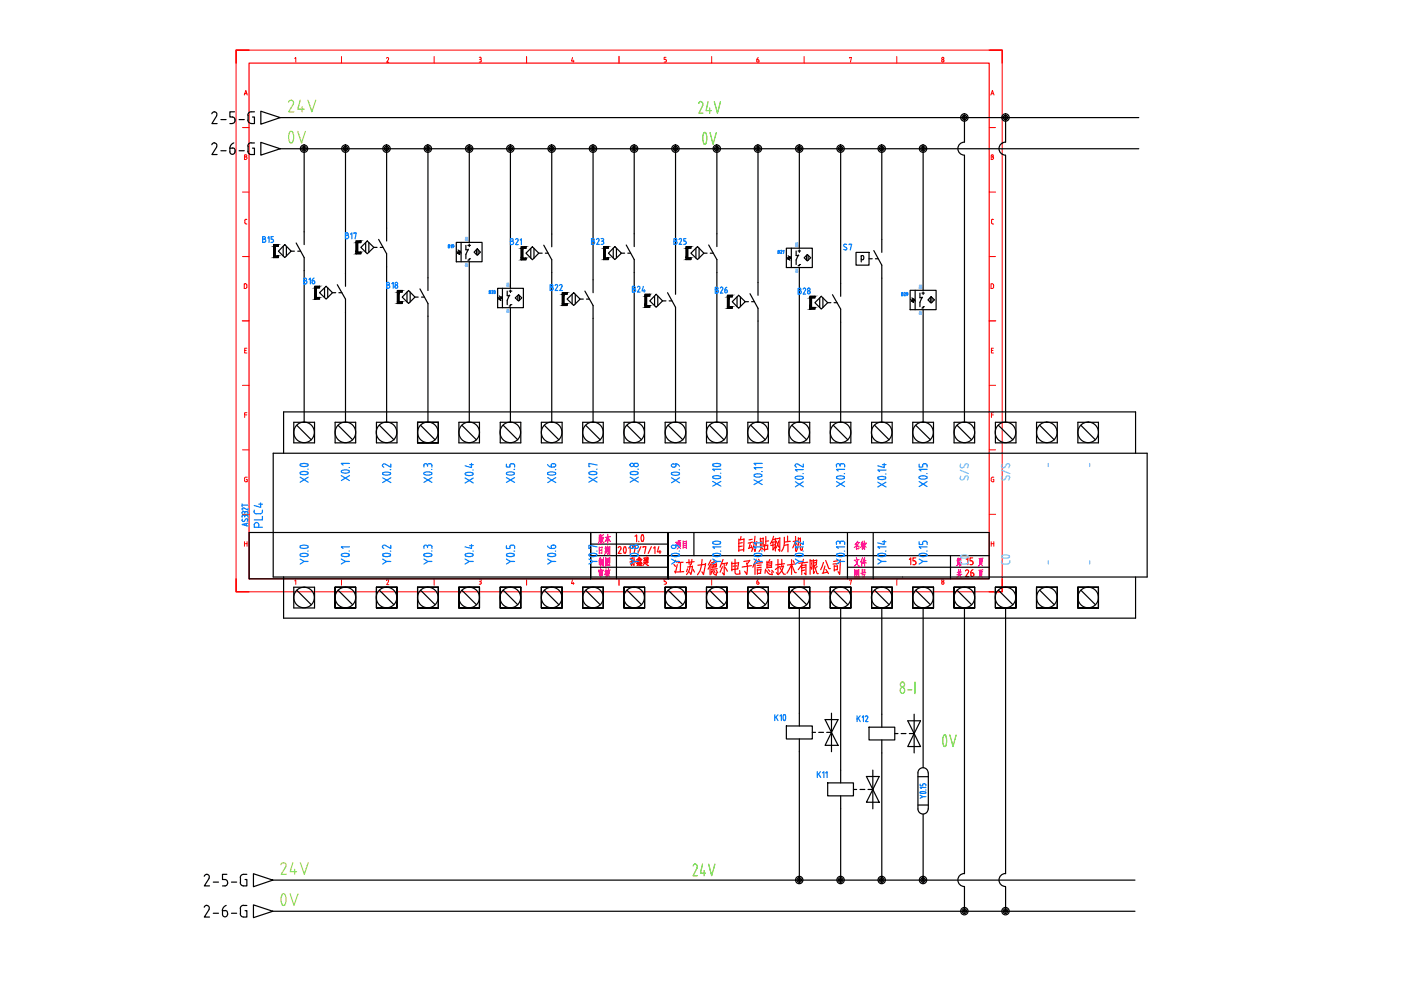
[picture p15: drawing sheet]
<svg xmlns="http://www.w3.org/2000/svg" width="297mm" height="210mm" viewBox="0 0 297 210" stroke-linecap="round" stroke-linejoin="round" font-family="sans-serif">
<!-- layer: AE_BOR -->
<path d="M52.8 10.6h-2.7v2.8M131.2 12v1.4M209.7 10.6h2.8v2.8M51.4 68h1.4M209.7 68h1.4M50.1 122.7v2.8h2.7M131.2 122.7v1.4M212.5 122.7v2.8h-2.8" fill="none" stroke="#f00" stroke-width=".3"/>
<path d="M52.8 13.4h156.9v109.3h-156.9z" fill="none" stroke="#f00" stroke-width=".25"/>
<g fill="none" stroke="#f00" stroke-width=".21">
<path d="M50.1 10.6h162.4v114.9h-162.4zM51.9 19.9h.4M62.5 12.4l.2-.2v1M72.4 12v1.4M81.9 12.4l.3-.2 .2 .2-.4 .8h.4M92 12v1.4M101.6 12.1l.4 .1v.2l-.3 .2M101.8 12.6l.2 .4-.4 .2M111.6 12v1.4M121.4 12.2l-.2 .8h.5M121.6 12.7v.5M141 12.6l.3 .3-.1 .2-.4 .1"/>
<path d="M141.2 12.1h-.4v.5h.3M150.9 12v1.4M160.5 12.7v.4h.4v-.2M160.5 12.7h.2M160.7 12.6l.2 .2M160.8 12.2l-.3 .4M170.5 12v1.4M180.1 12.3v-.1h.4l-.2 1M190.1 12v1.4M199.7 12.8l.2-.2 .2 .2M199.7 12.9v.1M200.1 12.9l-.2 .3-.2-.3"/>
<path d="M210.2 19.9h.5M51.4 27.1h1.4M51.8 20.2l.3-1 .3 1M52.1 33.2l.3 .3-.3 .3M52.1 32.8l.2 .1v.3l-.5 .1M52.1 32.9h-.3v.9h.3M209.7 27.1h1.4M210.1 20.2l.3-1 .3 1M210.2 33.3h.2M210.4 33.2l.3 .3-.3 .3M210.4 32.8l.2 .2-.2 .3M210.4 32.9h-.2v.9h.2"/>
<path d="M51.4 54.4h1.4M51.4 40.7h1.4M51.9 46.7v.5l.2 .3M52.1 46.5l-.2 .2M52.2 47.5h.1M52.2 46.5h.1M209.7 54.4h1.4M209.7 40.7h1.4M210.2 46.7v.5l.2 .3M210.4 46.5l-.2 .2M210.5 47.5h.2M210.5 46.5h.2"/>
<path d="M51.9 74.3h.3M52 60.2l.3 .3v.5l-.3 .2M52 60.2h-.2v1h.2M52.3 73.8h-.4v1h.4M210.2 74.3h.3M210.3 60.2l.4 .3-.1 .5-.3 .2M210.4 60.2h-.3v1h.3M210.6 73.8h-.4v1h.4M51.4 95.4h1.4M51.4 81.7h1.4M51.9 88h.4M52.3 87.5h-.4v1"/>
<path d="M209.7 95.4h1.4M209.7 81.7h1.4M210.2 88h.4M210.6 87.5h-.4v1M51.4 109.1h1.4M51.8 114.9v.9M51.8 115.3h.6M51.9 101.5v.4M52.3 101.6h.1v.6l-.4-.1-.2-.2M52.4 114.9v.9M52.4 101.2h-.4l-.2 .3M209.7 109.1h1.4"/>
<path d="M210.2 115.3h.5M210.2 114.9v.9M210.7 101.2h-.4l-.1 .3v.5l.5 .2v-.6h-.2M210.7 114.9v.9M62.5 123.1l.2-.2v1M72.4 122.7v1.4M81.9 123.1l.4-.2 .1 .3M82.4 123.3l-.4 .7h.4M92 122.7v1.4M101.6 122.9h.2M101.7 123.3h.1M101.8 122.9l.2 .2-.2 .2"/>
<path d="M101.8 123.3l.2 .4-.4 .2M111.6 122.7v1.4M121.4 122.9l-.2 .8h.5M121.6 123.5v.4M141.2 122.9h-.4v.4l.4 .1 .1 .2-.1 .2-.4 .1M150.9 122.7v1.4M160.5 123.7l.2 .2 .2-.2M160.7 123.4l.2 .2M160.7 123.4h-.2v.3M160.8 122.9l-.3 .5M160.9 123.6v.1M170.5 122.7v1.4"/>
<path d="M180.1 123l.4-.1-.2 1M190.1 122.7v1.4M199.7 123.5l.2-.2 .2 .4M199.7 123.7l.2 .2 .2-.2M199.7 123.6v.1"/>
<circle cx="199.9" cy="12.4" r=".23"/>
<circle cx="199.9" cy="123.1" r=".23"/>
</g>
<!-- layer: 0 -->
<g fill="none" stroke="#000" stroke-width=".25">
<path d="M52.8 112.9h72.4v9.8h-72.4zM125.2 112.9h84.5v9.8h-84.5zM125.2 117.8h84.5M125.2 115.4h16.5M130.7 112.9v9.8M141.7 112.9v9.8M147.1 112.9v4.9M179.7 112.9v9.8M185.1 112.9v9.8M201.5 117.8v4.9M125.2 120.3h16.5M130.7 121.6h.1"/>
<path d="M179.7 120.3h30"/>
</g>
<g fill="none" stroke="#f0f" stroke-width=".25">
<path d="M127.1 113.4v1.1l-.2 .6M127.1 116v1.4M127.1 119.1v.7M127.1 114.3h.2v.6M127.1 118.3l-.1 .6M127.3 113.3v.7M127.3 118.2v1.8M127.4 119.6l.1 .2M127.4 114h-.3M127.5 116.6l-.4 .1M127.6 113.4l-.2 1.5-.1 .3M127.6 118.6h-.5"/>
<path d="M127.6 119.1l-.1 .7M127.6 119.2l-.5 .1M127.6 114.3l.3 .8h.2M127.6 117.2l-.5 .1M127.6 118.9l-.7 .1M127.6 116l-.5 .1M127.6 116v1.4M127.7 118.6v.9M127.9 114h-.3M127.9 118.2v1.9l-.2-.3M127.9 113.9l-.5 1.3M127.9 113.4l-.3 .3"/>
<path d="M128.4 119.9v-1.7v1.8M128.4 119.8l.9 .1M128.5 115.8v1.2M128.5 117.1l-.3 .5M128.6 117.1l.1 .3M128.7 118.8l.4 .5h.2M128.7 119.5l.2 .2M128.7 116.4l-.2 .1M128.7 116.7h-.2M128.8 119.3l.1 .1M128.8 115.8l-.1 1.1M128.8 113.9l-.5 1"/>
<path d="M128.9 118.5l-.4 .5M128.9 113.3v1.9M128.9 113.9l.4 .9h.2M128.9 116.1l-.7 .1M128.9 116.9l-.7 .1M129 118.7h-.3M129 116v.9M129.1 118.6l-.6 .8M129.1 114.6l-.5 .1M129.3 116.8h-.3l-.1 .8M129.3 116.4h-.3M129.3 118.2v1.8"/>
<path d="M129.3 115.9v1.7l-.2-.1M129.3 118.3l-.9 .1M129.3 116h-.3M129.4 113.8l-1.1 .1M143.4 115v.7M143.6 114.9l-.4 .1M143.7 115.6l-.5 .3M143.7 115v.9M144 115.2l-.1 .9-.3 .3M144 114.7l-.1 .4M144 116l.3 .3M144.2 115l-.5 .1"/>
<path d="M144.2 115v.9M144.3 114.6l-.6 .1M144.8 114.6v1.7M145.4 115.6l-.6 .1M145.4 115.2h-.6M145.5 116l-.7 .1M145.6 114.8l-.8 .1M145.6 114.7l-.1 1.6M181.5 119l.5 1h.3M181.5 115.2l.2 .3M181.5 118.2l.2 .4M181.6 115.7v.8"/>
<path d="M181.8 118.7a1.69 1.69 0 0 1-.7 1.4M181.9 114.7l-.6 .8M182.1 115.1h-.5M182.1 115.8l-.5 .1M182.1 116.3l-.5 .1M182.1 115.8v.5M182.2 115l-1.1 1.1M182.2 118.7l-1.1 .1M182.7 118.6v1.5M182.8 115.4l-.3 .7M182.8 115.5l.2 .2M182.8 114.9v1.6"/>
<path d="M182.9 118.2l-.4 1M183 114.7l-.4 .4M183 115.3l-.5 .1M183.1 118.5l-.2 .8M183.2 115.7l-.3 .5M183.3 114.7l-.2 .9M183.3 115.4v1.1l-.2-.3M183.3 118.2v1.9M183.4 115.7l.3 .4M183.6 115.1l-.4 .1M183.6 118.9h-.5M183.7 115.1l-.2 .3"/>
<path d="M183.7 119.3l-.8 .1M203.1 119.1v.3h.7M203.2 118.3l-.3 .6M203.2 118.5l.1 .3M203.4 119.4l-.6 .6M203.4 118.5h-.3M203.4 118.9v1.2M203.6 118.5l.1 .6-.6 .1M203.6 118.3l-.2 .5M203.7 118.9h-.6M203.8 119.3l-.1 .6-.1-.3M203.9 118.5h-.4"/>
<path d="M207.7 118.7v.8M208 118.9l-.2 .8-.4 .3M208 118.4l-.1 .4M208 119.5l.3 .5M208.3 118.7l-.6 .1M208.3 118.7l-.1 .8M208.5 118.3l-1 .1M127 120.8l-.1 .4M127.1 121.3l.6-.1v.8M127.1 121.2v.8M127.3 120.6l.1 .2M127.4 121v1.4"/>
<path d="M127.6 121.6h-.5M127.7 121.8l-.6 .1M127.9 120.9h-.9M127.9 120.8l-.1 .3M128.5 120.5v1.9M128.5 121.1l-.3 .8M128.5 121.2l.2 .3M129 120.5v.3M129 121l-.2 .5M129 121.9l.3 .4M129.1 121.4l-.4 .1M129.2 121.2l-.5 .8"/>
<path d="M129.3 121.5l-.7 .9M129.4 120.9l-1.2 .2M181.2 122.4l.8-.1 .1 .1M181.2 120.7v1.8M181.5 121.4l.5 .4M181.5 122l.3 .3M181.6 121.8l.2 .2M181.7 121l-.4 .5M181.8 121.2h-.3M181.9 121.1l-.7 .8M182.1 120.8v1.7M182.1 120.9h-.9"/>
<path d="M182.8 120.7v.7M182.9 121.5l-.1 .4M183.3 120.8l-.5 .1M183.4 121.8l-.3 .8-.2-.3M183.4 120.7l-.1 .5-.5 .1M183.4 121.8l-.6 .1M183.6 121.5h-1.1M203.3 120.8v1M203.3 122l-.4 .5M203.5 122l.3 .4M203.6 120.7l-.1 1.1M203.8 121.3l-.8 .1"/>
<path d="M203.9 121.8l-1.1 .1M207.7 121.2v.8M208 121.4l-.2 .8-.4 .3M208 120.9l-.1 .3M208 122l.3 .5M208.2 121.2h-.5M208.2 121.1v.9M208.4 120.8l-.9 .1"/>
</g>
<g fill="none" stroke="#f00" stroke-width=".25">
<path d="M131.4 115.9a.32 .32 0 0 1 .2 .5M131.4 115.9l-.4 .2M131.7 116.4l-.6 .9h.6M132.6 116a1.34 1.34 0 0 1 0 1.2M132.6 116v-.1a.79 .79 0 0 0-.1 1.4l.1-.1M133.3 116.2l.3-.3v1.4M133.7 119.6l.2 .3M133.9 118.6v1.3M134.1 116.1v-.2h.6l-.3 1.4M134.1 118.3l-.5 .1M134.2 118.8l-.6 .4M134.2 118.2l-.3 .5"/>
<path d="M134.3 118.7l-.3 .6M134.4 118.1v1.8l-.2-.3M134.5 118.7l.2 .5M134.6 113.7l.4-.3v1.5M135.1 119.6l.1 .2M135.3 119.1l.2 .1M135.3 119.3v.5M135.4 119l-.5 .5M135.4 118.7v.1M135.4 119.3h-.3M135.4 119.5v.3M135.4 114.8v.1"/>
<path d="M135.5 119.4l-.4 .1M135.5 118.2l.6 .4M135.5 118.5v.4M135.5 119.7l-.4 .2M135.6 118.1l-.7 .6M135.6 119.7l.1 .1M135.7 119.3h.2M135.7 118.4l-.3 .1M135.7 118.6v.3M135.8 119l.4 .5M135.8 119l-.3 .4M135.8 119.3v.6"/>
<path d="M135.8 118.6l-.5 .1M135.9 115.9l-.7 1.4M135.9 119.6v.3M135.9 119.5h-.3M136 118.8l-.9 .1M136.1 113.5a.84 .84 0 0 0 .2 1.3l.1-.1M136.1 113.4h.3M136.1 119.9h-.6M136.3 116.1v-.2h.7l-.3 1.4M136.3 113.5a1.34 1.34 0 0 1 0 1.2M136.4 119.2l.9 .7M136.8 118.3l-.3 .1"/>
<path d="M136.8 118.2l-.2 .7M136.8 118.8l-.3 .1M136.8 118.7l-.5 1.2M137.2 118v1.6M137.4 119h-.5M137.4 118.3h-.5M137.4 118.2l-.1 .5M137.4 118.8h-.4M137.5 119.2l-.6 .1M137.5 118.5l-.7 .1M137.5 119.9h-.2M138.1 115.9l-.7 1.4"/>
<path d="M138.6 116.2l.3-.3v1.4M139.7 115.9l-.3 1.1h.7M139.9 116.7v.6M142.9 119.7l.3 .4M143.2 118.8l.2 .4M143.6 119.7l-.4 1.8M144.3 119.3l-.1 1.9M144.8 119.2l-1.1 .1M146.1 118.7v.9M146.4 119.6l-.2 1.1-.6 1.1M146.7 118.6l-.1 1M147.2 119.1l-1.7 .2"/>
<path d="M148.9 118.6l-.5 2.4-.5 .9M149.6 119.6l-1.6 .2M149.6 119.5l-.4 2.3-.4-.6M150.6 119.9v2M150.7 118.7l-.5 1.1M150.7 119.5l-.6 1.2M150.9 119.5l.1 1M151.3 119.7v.5M151.4 118.7v.9M151.6 119.6v.6M151.9 119.5v.7l-.9 .1M151.9 119.6l-.9 .1"/>
<path d="M152 119.1l-1.2 .2M153.3 118.6l-.6 1.7M153.6 119.5l-.1 2.4-.3-.4M154.1 119.4l-1.1 .1M154.2 119.3l-.3 .6M155.2 119.2v1.8M155.8 118.6l.1 3 .2 .2 .8-.1-.1-.7M156.2 120l-.8 .1M156.6 119.3l-1.4 .2M156.6 119.3l-.2 1.3M156.6 114.3v2.6M157.1 113.7l-.2 .8"/>
<path d="M157.4 115.8l-.8 .1M157.4 115.1l-.8 .1M157.7 116.5l-1.1 .2M157.7 114.3l-1.1 .2M157.7 114.2v2.7M158.3 119.4l.2 .6-.2 1.8-.4-.7M158.9 118.9l-1.2 .1M159 118.8l-.6 .8M159.1 115.1l-.3 1.1M159.3 115.7l.2 .6M159.3 119.9l-1.9 .3M159.4 116l-.7 .3"/>
<path d="M159.5 114.3l-.7 .2M159.5 114.9l-.9 .2M160.1 113.7l-.3 2.2-.4 1M160.1 119.3v2.5M160.3 118.6l-.7 1.7M160.4 114.9l-.7 .2M160.5 114.8l-.4 2.1-.2-.5M160.8 118.6l.3 .6M161.2 114.1v1.9M161.3 116.4l-.4 .5M161.4 119.8l-.9 .1M161.5 114.7v1l-.2 .8"/>
<path d="M161.5 116.1l.4 .4M161.6 119.3l-1.4 .2M161.8 114v1.9M161.8 114.2l-.6 .1M162.1 115.5v1.3M162.4 113.7v2M162.6 119v1.5M162.7 115.7h-.6M162.8 115.5l-.1 .9M162.8 116.4l-.7 .1M163 114.7l-.6 .1M163.2 118.6l-.2 .6"/>
<path d="M163.4 119.5l-.8 .1M163.4 119.9l-.8 .1M163.6 119.1l-1 .2M163.6 119l-.1 1.3M163.9 114.9v1.7l.4-.6M164 113.7l-.7 1.6M164.2 114.9l-.7 .1M164.3 114.3l-.5 .1M164.3 115.5l-.9 .2M164.4 114.1v2.7M164.6 114.7l.6 1.4M164.9 118.6v3.2l-.3-.4"/>
<path d="M165.1 114.7l-.5 1.5M165.3 119.6l-.8 .2M165.3 114v2.9l-.3-.4M165.3 114.1l-.9 .2M165.7 118.6v1.5M166.3 113.9a4 4 0 0 1-.6 3M166.3 119.5l-1 .2M167 113.7v1.2M167.1 115.5l-.8 .1M167.1 115.4v1.6M167.6 114.8l-1.3 .1M167.8 119.8l-1 1.7"/>
<path d="M167.8 118.7v3.1M167.9 119.8l.6 1.6h.3M168.2 118.9l.2 .4M168.7 114.8l-.6 1.4M168.7 115l.3 .5M168.7 113.7v3.1M168.7 119.5l-1.8 .3M169.1 114.7l-.9 .1M169.3 114v1.4l-.5 1.5M169.7 114v2.4l.1 .3h.3v-.7M169.7 114.2l-.4 .1M170 119.8v2"/>
<path d="M170.4 118.6l-.4 1.2-.7 1M170.9 119.7v2.2l-.4-.4M170.9 119.8l-.9 .1M171.3 119.2l-2 .2M171.8 118.6v3.2M172.2 118.8l-.1 1.9-.2-.4M172.2 118.8l-.4 .1M172.5 118.7v2.9l.2-.4M172.6 119.9l.6 1.7h.3M172.9 119.3l-.4 .1M173.2 118.7l-.1 1.1-.6 .1M173.2 118.8l-.7 .1"/>
<path d="M174.6 119.3l-.6 1.5M175.1 118.8l.6 1.8h.3M176.9 119.9v1.2M177.6 119.9l-.1 .9M177.8 119.5l-1.2 .1M178.2 118.7l-.2 3.1-.3-.6M178.2 118.8l-1.4 .2M192.8 118.6l.3-.3v1.4M194.2 118.3h-.6v.6l.4 .1 .2 .2M194.2 119.3l-.2 .4h-.4M204.9 118.6l.3-.3v1.4M205.7 119.7h.3"/>
<path d="M206 118.9l.3 .3M206.2 118.3h-.5v.6h.3M206.3 119.3v.3l-.3 .1M143.1 121.1l.1 .3M145 121.2l-1.6 .1M145.8 120.6l-.2 .6M146.8 120.1l-1 .1M146.8 120l-.3 1.8-.3-.5M146.9 120.7l.3 .6M150.9 121l-.1 .8M151.1 121l.2 .6 .6 .4v-.6M151.3 120.9l.3 .5"/>
<path d="M151.9 120.9l.3 .6M152.1 120.6l-1.3 .1M153.2 120.1l-.5 1.2M153.7 120.3l.5 .8M156.5 120.6l-1.3 .2M160.6 120.7v1.1M161.3 121.5l-.7 .1M161.3 120.8l-.7 .1M161.3 120.7l-.1 .8M161.4 120.3l-.9 .1M162.3 120.7l-.1 .8M162.5 121l.7 .8h.5l-.1-.5"/>
<path d="M162.9 120.8l.3 .4M163.6 120.3l-1 .1M163.6 120.9l.4 .4M165.3 120.1l-.9 .6M165.4 120.4l.8 1.4h.3M166.1 120l-.3 .9-.8 .9M166.1 120.1l-.7 .1M170.7 120.3l-.7 .1M170.7 120.9l-.7 .1M173.2 120.1l-.3 .4M174.9 120l-.4 1.5M175.1 120.7l.6 .9"/>
<path d="M175.5 121.3l-1.2 .2M177.6 120.8l-.7 .1M177.6 120l-.7 .1M205 120.8l-.3 .3M205.1 120.8a.32 .32 0 0 1 .2 .5l-.6 1h.7M205.8 121.5v.4a.33 .33 0 0 0 .4 .3 .33 .33 0 0 0 .3-.4M205.8 121.5h.4M206.2 121.5h.2l.1 .3M206.3 120.8l-.3 .1-.2 .5"/>
</g>
<!-- layer: SYMS -->
<g fill="none" stroke="#000" stroke-width=".25">
<path d="M55.3 23.6l4.1 1.3-4.1 1.4zM55.3 30.2l4.1 1.3-4.1 1.4zM58 51.9h1v.3h-.7v2.1h.7v.3h-1zM60 52.2v2.1M60.4 51.9l1.3 1.4-1.3 1.3-1.4-1.3zM60.7 52.2v2.1M61.7 53.3h.7M62.8 51.5l1.7 3.1v2.8M63.1 53.3h.6M64.5 49.1v2.8M73.3 58v2.7M75.5 51.1h1v.3h-.7v2.1h.7v.3h-1z"/>
<path d="M77.5 51.4v2.1M77.9 51.1l1.4 1.4-1.4 1.3-1.4-1.3zM78.2 51.4v2.1M79.3 52.5h.6M80.3 50.8l1.7 3v2.8M80.6 52.5h.6M82 48.3v2.8M90.7 58.9v2.7M96.7 51.4h5.5v4.1h-5.5zM96.8 53.3l.3 .3M97 53.7l.2-.2 .2 .4zM97.1 53l.3 .3"/>
<path d="M97.3 53.4l.2-.2 .2 .4zM97.8 51.4v4.1M98.8 52v1h.5M99.2 52h.6M99.3 52.8l-.5 1.1v1M99.5 51.7v.6M99.8 54.9h-.3v.3h-.3M101 52.9v1.1M101.2 52.7l.7 .8-.7 .6-.7-.6zM101.4 52.9v1.1M110.5 52.3h1v.4h-.7v2h.7v.4h-1zM112.5 52.7v2"/>
<path d="M112.9 52.3l1.3 1.4-1.3 1.4-1.4-1.4zM113.2 52.7v2M114.2 53.7h.7M115.3 52l1.7 3.1v2.7M115.6 53.7h.6M117 49.6v2.7M125.7 59.3v2.8M128 52.3h1v.3h-.7v2.1h.7v.3h-1zM130 52.6v2.1M130.4 52.3l1.4 1.4-1.4 1.3-1.4-1.3zM130.7 52.6v2.1M131.8 53.7h.6"/>
<path d="M132.8 51.9l1.7 3.1v2.8M133.1 53.7h.6M134.5 49.6v2.7M143.2 59.7v2.7M145.5 52.3h1v.3h-.7v2.1h.7v.3h-1zM147.5 52.6v2.1M147.9 52.3l1.3 1.4-1.3 1.3-1.4-1.3zM148.2 52.6v2.1M149.2 53.7h.7M150.3 51.9l1.7 3.1v2.8M150.6 53.7h.6M152 49.6v2.7"/>
<path d="M160.7 59.9v2.7M166.7 52.6h5.5v4.1h-5.5zM166.8 54.5l.3 .3M167.1 54.2l.3 .3M167.2 54.7l.2 .4-.4-.2zM167.5 54.4l.2 .4-.4-.2zM167.8 52.6v4.1M168.8 53.2v1h.5M169.2 53.2h.5M169.3 54.1l-.5 1v1M169.5 53v.5M169.7 56.1h-.2v.2h-.3"/>
<path d="M171 54.1v1.1M171.2 54l.7 .7-.7 .6-.7-.6zM171.3 54.1v1.1M181.5 53.5h2.7v2.7h-2.7zM182.6 54.4l.1-.2a.41 .41 0 0 1 .5 .4 .41 .41 0 0 1-.5 .4l-.1-.1M182.6 54.2v1.3M184.2 54.9h.7M185.3 53.1l1.7 3.1v2.8M185.6 54.9h.6M187 50.8v2.7M66.7 60.7h1v.3h-.6v2.1h.6v.3h-1zM67.7 62.1l1.4-1.4 1.4 1.4-1.4 1.3z"/>
<path d="M68.8 61v2.1M69.5 61v2.1M70.5 62.1h.7M71.5 60.4l1.8 3v2.8M71.9 62.1h.6M84.3 61.6h1v.3h-.7v2.1h.7v.3h-1zM86.3 61.9v2.1M86.6 61.6l1.4 1.4-1.4 1.3-1.3-1.3zM87 61.9v2.1M88 63h.7M89 61.3l1.7 3v2.8M89.4 63h.6"/>
<path d="M105.5 61.1h5.5v4.1h-5.5zM105.6 63l.2 .3M105.8 63.4l.2-.2 .1 .4zM105.8 62.7l.3 .3M106.1 63.1l.2-.2 .1 .4zM106.5 61.1v4.1M107.5 61.7v1h.6M108 61.7h.5M108 62.6l-.5 1.1v.9M108.2 61.5v.5M108.5 64.6h-.3v.3h-.2M109.2 63.2l.8-.7 .6 .7-.6 .6z"/>
<path d="M109.8 62.7v1M110.1 62.7v1M119.2 62.1h1v.3h-.6v2h.6v.4h-1zM120.2 63.4l1.4-1.3 1.4 1.3-1.4 1.4zM121.3 62.4v2M122 62.4v2M123 63.4h.7M124 61.7l1.7 3.1v2.7M124.3 63.4h.7M136.8 62.4h1v.4h-.7v2h.7v.4h-1zM138.8 62.8v2M139.1 62.4l1.4 1.4-1.4 1.4-1.3-1.4z"/>
<path d="M139.5 62.8v2M140.5 63.8h.7M141.5 62.1l1.7 3.1v2.7M141.9 63.8h.6M154.2 62.6h1.1v.3h-.7v2.1h.7v.4h-1.1zM156.3 62.9v2.1M156.6 62.6l1.4 1.4-1.4 1.4-1.3-1.4zM157 62.9v2.1M158 64h.7M159 62.3l1.7 3.1v2.7M159.4 64h.5M171.7 62.8h1.1v.4h-.7v2h.7v.3h-1.1z"/>
<path d="M173.8 63.2v2M174.1 62.8l1.4 1.4-1.4 1.3-1.3-1.3zM174.5 63.2v2M175.5 64.2h.7M176.5 62.5l1.7 3v2.8M176.8 64.2h.7M178.2 60.1v2.7M193 61.6h5.5v4.1h-5.5zM193.1 63.5l.3 .3M193.4 63.2l.2 .3M193.4 63.6l.2 .5-.3-.3zM193.6 63.5l.1-.1 .2 .4z"/>
<path d="M194 61.6v4.1M195 62.1v1h.6M195.5 62.1h.5M195.5 63l-.5 1.1v.9M195.7 61.9v.5M196 65h-.3v.3h-.2M196.7 63.6l.7-.7 .7 .7-.7 .7zM197.2 63.1v1M197.6 63.1v1M57.9 96.1h185.3v26.2h-185.3zM60.1 96.1v-8.8h180.7v8.8M62.3 89.5h4.4v4.4h-4.4z"/>
<path d="M62.9 90.2l3.1 3.1M71 89.5h4.4v4.4h-4.4zM71.7 90.2l3.1 3.1M79.8 89.5h4.4v4.4h-4.4zM80.4 90.2l3.1 3.1M88.5 93.9h4.4h-4.4M88.5 89.5v4.4v-4.4M89.2 90.2l3.1 3.1M92.9 89.5h-4.4h4.4M92.9 93.9v-4.4v4.4M97.3 89.5h4.4v4.4h-4.4zM97.9 90.2l3.1 3.1"/>
<path d="M106.1 89.5h4.3v4.4h-4.3zM106.7 90.2l3.1 3.1M114.8 89.5h4.4v4.4h-4.4zM115.4 90.2l3.1 3.1M123.5 89.5h4.4v4.4h-4.4zM124.2 90.2l3.1 3.1M132.3 89.5h4.4v4.4h-4.4zM132.9 90.2l3.1 3.1M141 89.5h4.4v4.4h-4.4zM141.7 90.2l3.1 3.1M149.8 89.5h4.3v4.4h-4.3zM150.4 90.2l3.1 3.1"/>
<path d="M158.6 89.5h4.3v4.4h-4.3zM159.2 90.2l3.1 3.1M167.3 89.5h4.4v4.4h-4.4zM167.9 90.2l3.1 3.1M176 89.5h4.4v4.4h-4.4zM176.7 90.2l3.1 3.1M184.8 89.5h4.4v4.4h-4.4zM185.4 90.2l3.1 3.1M193.5 89.5h4.4v4.4h-4.4zM194.2 90.2l3.1 3.1M202.3 89.5h4.3v4.4h-4.3zM202.9 90.2l3.1 3.1"/>
<path d="M211 89.5h4.4v4.4h-4.4zM211.7 90.2l3.1 3.1M219.8 89.5h4.4v4.4h-4.4zM220.4 90.2l3.1 3.1M228.5 89.5h4.4v4.4h-4.4zM229.2 90.2l3.1 3.1M60.1 122.3v8.8h180.7v-8.8M62.3 124.5h4.4v4.4h-4.4zM62.9 125.1l3.1 3.1M71 124.5v4.4v-4.4M71 128.9h4.4h-4.4M71.7 125.1l3.1 3.1"/>
<path d="M75.4 128.9v-4.4v4.4M75.4 124.5h-4.4h4.4M79.8 124.5v4.4v-4.4M79.8 128.9h4.4h-4.4M80.4 125.1l3.1 3.1M84.2 128.9v-4.4v4.4M84.2 124.5h-4.4h4.4M88.5 124.5v4.4v-4.4M88.5 128.9h4.4h-4.4M89.2 125.1l3.1 3.1M92.9 128.9v-4.4v4.4M92.9 124.5h-4.4h4.4"/>
<path d="M97.3 124.5v4.4v-4.4M97.3 128.9h4.4h-4.4M97.9 125.1l3.1 3.1M101.7 128.9v-4.4v4.4M101.7 124.5h-4.4h4.4M106.1 124.5v4.4v-4.4M106.1 128.9h4.3h-4.3M106.7 125.1l3.1 3.1M110.4 128.9v-4.4v4.4M110.4 124.5h-4.3h4.3M114.8 124.5v4.4v-4.4M114.8 128.9h4.4h-4.4"/>
<path d="M115.4 125.1l3.1 3.1M119.2 128.9v-4.4v4.4M119.2 124.5h-4.4h4.4M123.5 124.5v4.4v-4.4M123.5 128.9h4.4h-4.4M124.2 125.1l3.1 3.1M127.9 128.9v-4.4v4.4M127.9 124.5h-4.4h4.4M132.3 124.5v4.4v-4.4M132.3 128.9h4.4h-4.4M132.9 125.1l3.1 3.1M136.7 128.9v-4.4v4.4"/>
<path d="M136.7 124.5h-4.4h4.4M141 124.5v4.4v-4.4M141 128.9h4.4h-4.4M141.7 125.1l3.1 3.1M145.4 128.9v-4.4v4.4M145.4 124.5h-4.4h4.4M149.8 124.5v4.4v-4.4M149.8 128.9h4.3h-4.3M150.4 125.1l3.1 3.1M154.1 128.9v-4.4v4.4M154.1 124.5h-4.3h4.3M158.6 124.5v4.4v-4.4"/>
<path d="M158.6 128.9h4.3h-4.3M159.2 125.1l3.1 3.1M162.9 128.9v-4.4v4.4M162.9 124.5h-4.3h4.3M167.3 124.5v4.4v-4.4M167.3 128.9h4.4h-4.4M167.9 125.1l3.1 3.1M171.7 128.9v-4.4v4.4M171.7 124.5h-4.4h4.4M176 124.5v4.4v-4.4M176 128.9h4.4h-4.4M176.7 125.1l3.1 3.1"/>
<path d="M180.4 128.9v-4.4v4.4M180.4 124.5h-4.4h4.4M184.8 128.9h4.4h-4.4M184.8 124.5v4.4v-4.4M185.4 125.1l3.1 3.1M189.2 124.5h-4.4h4.4M189.2 128.9v-4.4v4.4M193.5 124.5v4.4v-4.4M193.5 128.9h4.4h-4.4M194.2 125.1l3.1 3.1M197.9 128.9v-4.4v4.4M197.9 124.5h-4.4h4.4"/>
<path d="M202.3 128.9h4.3h-4.3M202.3 124.5v4.4v-4.4M202.9 125.1l3.1 3.1M206.6 124.5h-4.3h4.3M206.6 128.9v-4.4v4.4M211 124.5v4.4v-4.4M211 128.9h4.4h-4.4M211.7 125.1l3.1 3.1M215.4 128.9v-4.4v4.4M215.4 124.5h-4.4h4.4M219.8 124.5v4.4v-4.4M219.8 128.9h4.4h-4.4"/>
<path d="M220.4 125.1l3.1 3.1M224.2 128.9v-4.4v4.4M224.2 124.5h-4.4h4.4M228.5 128.9h4.4h-4.4M228.5 124.5v4.4v-4.4M229.2 125.1l3.1 3.1M232.9 124.5h-4.4h4.4M232.9 128.9v-4.4v4.4M166.7 153.9h5.5v2.8h-5.5zM169.5 151.2v2.7M169.5 156.7v2.7M172.2 155.3h.7"/>
<path d="M173.6 155.3h1M174.9 152.6h2.8l-1.4 2.7zM175.3 155.3h1M176.3 155.3l1.4 2.7h-2.8zM176.3 151.2v8.2M184.2 154.2h5.5v2.7h-5.5zM187 151.4v2.8M187 156.9v2.7M189.7 155.5h.7M191.1 155.5h1M192.5 152.8h2.7l-1.4 2.7zM192.8 155.5h1"/>
<path d="M193.8 155.5l1.4 2.8h-2.7zM193.8 151.4v8.2M175.5 166h5.4v2.7h-5.4zM178.2 163.3v2.7M178.2 168.7v2.8M180.9 167.4h.7M182.3 167.4h1.1M183.7 164.6h2.7l-1.3 2.8zM184 167.4h1.1M185.1 167.4l1.3 2.7h-2.7zM185.1 163.3v8.2M194.6 163.9v7.6a1.08 1.08 0 0 0 1.1 1.1 1.08 1.08 0 0 0 1.1-1.1"/>
<path d="M194.6 164.7h2.2M194.6 170.7h2.2M196.8 163.9a1.08 1.08 0 0 0-1.1-1.1 1.08 1.08 0 0 0-1.1 1.1M196.8 163.9v7.6M53.7 191.9l4.1 1.3-4.1 1.4zM53.7 185.3l4.1 1.3-4.1 1.4z"/>
<circle cx="64.5" cy="31.5" r=".78"/>
<circle cx="64.5" cy="31.5" r=".49"/>
<circle cx="64.5" cy="31.5" r=".23"/>
<circle cx="73.2" cy="31.5" r=".78"/>
<circle cx="73.2" cy="31.5" r=".49"/>
<circle cx="73.2" cy="31.5" r=".23"/>
<circle cx="82" cy="31.5" r=".78"/>
<circle cx="82" cy="31.5" r=".49"/>
<circle cx="82" cy="31.5" r=".23"/>
<circle cx="90.7" cy="31.5" r=".78"/>
<circle cx="90.7" cy="31.5" r=".49"/>
<circle cx="90.7" cy="31.5" r=".23"/>
<circle cx="99.5" cy="31.5" r=".78"/>
<circle cx="99.5" cy="31.5" r=".49"/>
<circle cx="99.5" cy="31.5" r=".23"/>
<circle cx="108.2" cy="31.5" r=".78"/>
<circle cx="108.2" cy="31.5" r=".49"/>
<circle cx="108.2" cy="31.5" r=".23"/>
<circle cx="117" cy="31.5" r=".78"/>
<circle cx="117" cy="31.5" r=".49"/>
<circle cx="117" cy="31.5" r=".23"/>
<circle cx="125.7" cy="31.5" r=".78"/>
<circle cx="125.7" cy="31.5" r=".49"/>
<circle cx="125.7" cy="31.5" r=".23"/>
<circle cx="134.4" cy="31.5" r=".78"/>
<circle cx="134.4" cy="31.5" r=".49"/>
<circle cx="134.4" cy="31.5" r=".23"/>
<circle cx="143.2" cy="31.5" r=".78"/>
<circle cx="143.2" cy="31.5" r=".49"/>
<circle cx="143.2" cy="31.5" r=".23"/>
<circle cx="152" cy="31.5" r=".78"/>
<circle cx="152" cy="31.5" r=".49"/>
<circle cx="152" cy="31.5" r=".23"/>
<circle cx="160.7" cy="31.5" r=".78"/>
<circle cx="160.7" cy="31.5" r=".49"/>
<circle cx="160.7" cy="31.5" r=".23"/>
<circle cx="169.5" cy="31.5" r=".78"/>
<circle cx="169.5" cy="31.5" r=".49"/>
<circle cx="169.5" cy="31.5" r=".23"/>
<circle cx="178.2" cy="31.5" r=".78"/>
<circle cx="178.2" cy="31.5" r=".49"/>
<circle cx="178.2" cy="31.5" r=".23"/>
<circle cx="186.9" cy="31.5" r=".78"/>
<circle cx="186.9" cy="31.5" r=".49"/>
<circle cx="186.9" cy="31.5" r=".23"/>
<circle cx="195.7" cy="31.5" r=".78"/>
<circle cx="195.7" cy="31.5" r=".49"/>
<circle cx="195.7" cy="31.5" r=".23"/>
<circle cx="204.5" cy="24.9" r=".78"/>
<circle cx="204.5" cy="24.9" r=".49"/>
<circle cx="204.5" cy="24.9" r=".23"/>
<circle cx="213.2" cy="24.9" r=".78"/>
<circle cx="213.2" cy="24.9" r=".49"/>
<circle cx="213.2" cy="24.9" r=".23"/>
<circle cx="64.5" cy="91.7" r="2.18"/>
<circle cx="73.2" cy="91.7" r="2.18"/>
<circle cx="82" cy="91.7" r="2.18"/>
<circle cx="90.7" cy="91.7" r="2.18"/>
<circle cx="99.5" cy="91.7" r="2.18"/>
<circle cx="108.2" cy="91.7" r="2.18"/>
<circle cx="117" cy="91.7" r="2.18"/>
<circle cx="125.7" cy="91.7" r="2.18"/>
<circle cx="134.4" cy="91.7" r="2.18"/>
<circle cx="143.2" cy="91.7" r="2.18"/>
<circle cx="152" cy="91.7" r="2.18"/>
<circle cx="160.7" cy="91.7" r="2.18"/>
<circle cx="169.5" cy="91.7" r="2.18"/>
<circle cx="178.2" cy="91.7" r="2.18"/>
<circle cx="186.9" cy="91.7" r="2.18"/>
<circle cx="195.7" cy="91.7" r="2.18"/>
<circle cx="204.5" cy="91.7" r="2.18"/>
<circle cx="213.2" cy="91.7" r="2.18"/>
<circle cx="221.9" cy="91.7" r="2.18"/>
<circle cx="230.7" cy="91.7" r="2.18"/>
<circle cx="64.5" cy="126.7" r="2.18"/>
<circle cx="73.2" cy="126.7" r="2.18"/>
<circle cx="82" cy="126.7" r="2.18"/>
<circle cx="90.7" cy="126.7" r="2.18"/>
<circle cx="99.5" cy="126.7" r="2.18"/>
<circle cx="108.2" cy="126.7" r="2.18"/>
<circle cx="117" cy="126.7" r="2.18"/>
<circle cx="125.7" cy="126.7" r="2.18"/>
<circle cx="134.4" cy="126.7" r="2.18"/>
<circle cx="143.2" cy="126.7" r="2.18"/>
<circle cx="152" cy="126.7" r="2.18"/>
<circle cx="160.7" cy="126.7" r="2.18"/>
<circle cx="169.5" cy="126.7" r="2.18"/>
<circle cx="178.2" cy="126.7" r="2.18"/>
<circle cx="186.9" cy="126.7" r="2.18"/>
<circle cx="195.7" cy="126.7" r="2.18"/>
<circle cx="204.5" cy="126.7" r="2.18"/>
<circle cx="213.2" cy="126.7" r="2.18"/>
<circle cx="221.9" cy="126.7" r="2.18"/>
<circle cx="230.7" cy="126.7" r="2.18"/>
<circle cx="169.5" cy="186.6" r=".78"/>
<circle cx="169.5" cy="186.6" r=".49"/>
<circle cx="169.5" cy="186.6" r=".23"/>
<circle cx="178.2" cy="186.6" r=".78"/>
<circle cx="178.2" cy="186.6" r=".49"/>
<circle cx="178.2" cy="186.6" r=".23"/>
<circle cx="186.9" cy="186.6" r=".78"/>
<circle cx="186.9" cy="186.6" r=".49"/>
<circle cx="186.9" cy="186.6" r=".23"/>
<circle cx="195.7" cy="186.6" r=".78"/>
<circle cx="195.7" cy="186.6" r=".49"/>
<circle cx="195.7" cy="186.6" r=".23"/>
<circle cx="204.5" cy="193.2" r=".78"/>
<circle cx="204.5" cy="193.2" r=".49"/>
<circle cx="204.5" cy="193.2" r=".23"/>
<circle cx="213.2" cy="193.2" r=".78"/>
<circle cx="213.2" cy="193.2" r=".49"/>
<circle cx="213.2" cy="193.2" r=".23"/>
</g>
<!-- layer: TERMS -->
<g fill="none" stroke="#6eddc1" stroke-width=".25">
<path d="M98.7 50.9l.3-.2 .2 .4h-.5v-.2M98.7 56.3l.3-.1 .2 .3h-.5v-.2M98.7 50.3h.5l-.5 .3h.5M98.7 56h.5M98.7 55.8l.3 .2M98.9 50.9v.2M98.9 56.3v.2M99.2 55.8l-.3 .1M168.7 51.5h.5l-.5 .3h.5M168.7 57.3h.5M168.7 57l.3 .3M168.7 52h.4l.1 .2h-.5z"/>
<path d="M168.7 57.5l.4-.1 .1 .3h-.5zM168.9 52.1v.1M168.9 57.6v.1M169.2 57l-.3 .2M107.4 60.6l.4-.1 .1 .1M107.4 66.1l.4-.2 .1 .2M107.5 60.6v.1h.4v-.1M107.5 60.1h.4l-.4 .2h.4M107.5 66.1v.1h.4v-.1M107.5 65.8h.4M107.5 65.5l.3 .3M107.7 60.6v.1"/>
<path d="M107.7 66.1v.1M107.9 65.5l-.3 .2M194.9 61v.2h.5v-.2M194.9 60.5h.5l-.5 .2h.5M194.9 66.5v.1h.5v-.1M194.9 66.2h.5M194.9 65.9l.3 .3M194.9 61l.4-.1 .1 .1M194.9 66.5l.4-.2 .1 .2M195.1 61v.2M195.1 66.5v.1M195.4 65.9l-.3 .2"/>
<path d="M203.6 99.7l1.7 .7M203.7 98.4l-.1 .4M204.6 98.5l.4-.2 .3 .4M204.6 98.5l-.6 .7-.3-.1-.1-.3M205.3 98.7l-.2 .5M212.4 99.7l1.7 .7M212.5 98.4l-.1 .4M213.3 98.5l.5-.2 .3 .4M213.4 98.5l-.6 .7-.3-.1-.2-.3M214.1 98.7l-.2 .5M222.3 98.3v.6M231 98.3v.6"/>
<path d="M203.6 101.4l.3 .4 .4-.2M203.6 118.9a.49 .49 0 0 0 .4 .6M203.7 101l-.1 .4M204.1 119.6h.8M204.6 101.1l.4-.2 .3 .3M204.6 101.1l-.2 .5M205.2 117.8v.4M205.2 117.8a1.28 1.28 0 0 0-1.6 .2l.1 .2a1.8 1.8 0 0 0 1.5 0M205.3 101.2l-.2 .6M205.3 118.9a.49 .49 0 0 1-.4 .6M212.4 118.9v.5l.4 .1M212.4 117.8a1.28 1.28 0 0 1 1.7 .2l-.1 .2a1.8 1.8 0 0 1-1.6 0"/>
<path d="M212.5 117.8v.4M212.5 101l-.1 .6 .1 .1 .3 .1 .3-.2M212.8 119.6h.9M213.3 101.1l.5-.2 .3 .3M213.4 101.1l-.3 .5M214.1 101.2l-.2 .6M214.1 118.9a.49 .49 0 0 1-.5 .6M222.3 118.9v.7M231 118.9v.7"/>
</g>
<!-- layer: TAGS -->
<g fill="none" stroke="#007fff" stroke-width=".25">
<path d="M56 50.7a.36 .36 0 0 1 .4 .3 .36 .36 0 0 1-.4 .4h-.3v-1.2l.5 .1-.1 .4h-.4M56.8 50.5l.2-.3v1.2M57.5 51.4h.2M57.7 50.7l.2 .2 .1 .2M57.9 50.2h-.4v.5h.2M58 51.1l-.3 .3M64.7 59.5a.36 .36 0 0 1 .4 .3 .36 .36 0 0 1-.4 .4h-.3v-1.2l.6 .1-.1 .4h-.5M65.5 59.3l.3-.3v1.2M66.2 59.5l.1 .7h.3l.1-.4M66.2 59.5h.4l.1 .3M66.6 59l-.4 .5M73.3 49.9h.4l.1-.4-.5-.1v1.2h.3"/>
<path d="M73.6 49.9a.36 .36 0 0 1 .3 .3 .36 .36 0 0 1-.3 .4M74.3 49.7l.3-.3v1.2M75 49.5v-.1h.5l-.2 1.2M82.3 59.9l.3 .2-.3 .3a.36 .36 0 0 1 .3 .4 .36 .36 0 0 1-.3 .3M82.3 59.9h-.3v1.2h.3M95.1 52.2h.1M95.2 51.9l.1 .1-.1 .2 .2 .1-.3 .2v-.6h.1M95.6 52l.1-.1v.6M95.9 52l.1-.1 .2 .1M95.9 52v.1M96.2 52.2l-.2 .3M96.2 52v.2l-.3-.1"/>
<path d="M108.2 51.2h.4M108.5 50.6l.3 .3-.3 .2a.36 .36 0 0 1 .4 .4 .36 .36 0 0 1-.4 .4h-.3v-1.3h.4M109.3 50.8l.4-.2 .1 .4M109.8 51.1l-.5 .8h.6M110.3 50.9l.2-.3v1.3M125.4 50.6l.6 .1v.3l-.3 .1a.36 .36 0 0 1 .4 .4 .36 .36 0 0 1-.4 .3h-.3zM125.4 51.1h.3M126.5 50.8l.4-.2 .1 .4M127 51l-.5 .8h.6M127.4 51.8h.3M127.4 50.6h.3M127.6 51.1h.1"/>
<path d="M127.7 50.5l.3 .2v.3l-.3 .1 .3 .3M128 51.5l-.3 .3M128 51.4v.2M142.9 50.6l.5 .1v.3l-.2 .1a.36 .36 0 0 1 .4 .4 .36 .36 0 0 1-.4 .3h-.3zM142.9 51.1h.3M144 50.8l.4-.2 .1 .4M144.5 51l-.5 .8h.5M145 51.8h.2M145.2 51.1l.3 .3M145.4 50.6h-.4v.5h.2M145.5 51.5l-.3 .3M145.5 51.4v.2"/>
<path d="M165.1 53.3l.2 .2-.2 .2h-.2v-.6h.3v.2l-.3 .1M165.5 53.2l.1-.1 .2 .1-.3 .5h.3M166 53.2l.3-.1-.2 .6M179 52.3l.4 .2 .1 .3-.2 .2-.4-.1M179.5 51.8h-.5l-.1 .4 .1 .1M180 51.9v-.1h.6l-.3 1.2M82 60.5h.3M83.1 60.2l.3-.3v1.2M103.9 61.6l.1 .2-.3 .1M103.9 61.6h-.2v.6l.4-.2-.2-.2M104.2 61.7l.3-.1v.2M104.5 61.8l-.2 .4h.2"/>
<path d="M104.8 61.6a.33 .33 0 0 1 .2 .3 .33 .33 0 0 1-.2 .3zM116.6 60.9h.4M117 60.8a.36 .36 0 0 1 .3 .4 .36 .36 0 0 1-.3 .4M117 60.3l.2 .3-.2 .3M117 60.4h-.4v1.2h.4M117.7 60.5l.3-.2 .3 .3-.6 1h.6M118.6 60.5l.4-.1 .1 .3M119.2 60.7l-.5 .9h.5M134.4 61.2a.36 .36 0 0 1 .4 .4 .36 .36 0 0 1-.4 .3h-.3v-1.2l.5 .1-.1 .4-.4 .1M135.2 60.9l.2-.2 .3 .3-.6 .9h.6M136.4 60.7l-.3 1h.7M136.6 61.4v.5"/>
<path d="M151.7 61.5h.3M152 60.9l.2 .3-.2 .2a.36 .36 0 0 1 .3 .4 .36 .36 0 0 1-.3 .3h-.3v-1.2h.3M152.7 61.1l.4-.2 .1 .4M153.2 61.3l-.5 .8h.6M153.6 61.8l.3 .3 .3-.3M153.9 61.4l.3 .3M153.9 61.5h-.2v.3M154.1 60.9l-.4 .6M154.2 61.7v.1M169.5 61.1l.3 .1v.3l-.6 .1M169.6 61.1h-.4v1.3l.3-.1a.36 .36 0 0 0 .4-.3 .36 .36 0 0 0-.4-.4M170.3 61.3l.3-.2 .2 .3-.5 1h.5"/>
<path d="M171.2 61.9l.3-.3 .3 .3M171.2 62l.3 .3 .3-.3M171.3 61.9v.2M171.8 61.9v.2M191.1 62.3h.2M191.3 62l.1 .2-.1 .1M191.3 62.1h-.2v.6l.4-.2-.2-.2M191.7 62.1l.2-.1v.2M192 62.3l-.3 .4h.3M192.2 62.2l.2-.1 .1 .3M192.2 62.3l.1 .1M192.2 62.2v.1"/>
<path d="M192.3 62.4h.2M192.5 62.4l-.3 .3M63.7 98.4a1.8 1.8 0 0 1 1.5 0M65.2 98.4l.1 .2a1.23 1.23 0 0 1-1.7 0l.1-.2M65.2 99.5h.1M74 99.8v.4M74 99.8a1.28 1.28 0 0 0-1.6 .2l.1 .2a1.8 1.8 0 0 0 1.5 0M74 99.1h.1M74.1 98.3h-1.7l.3 .3M81.7 98.4a.39 .39 0 0 0-.5 0 .39 .39 0 0 0-.1 .4l.3 .2M82.7 99.6h.2M82.9 98.4v.7l-1.2-.7"/>
<path d="M89.8 98.7a.4 .4 0 0 1 .4-.4 .4 .4 0 0 1 .4 .4M89.9 98.7v.3M90.6 98.7v.1M91.2 98.3l.4 .4M91.2 98.3a.4 .4 0 0 0-.6 .4M91.5 99.5h.1M91.6 98.7v.3M99.6 98.5h.7M100 98.3v.8l-1.4-.3M100.3 99.7h.1M107.4 98.4v.6h.7v-.3M108.1 98.7a.56 .56 0 0 1 .5-.4 .56 .56 0 0 1 .5 .4"/>
<path d="M109 99.5h.1M109.1 98.7v.3M116.1 98.5l.3 .4 .5 .1M116.9 99h.5M116.9 98.7v.3M117.3 98.3l-.3 .1-.1 .3M117.3 98.3h.1M117.4 98.3a.36 .36 0 0 1 .4 .4 .36 .36 0 0 1-.4 .3M117.7 99.6h.1M126.5 99.5h.1M126.6 98.6l-1.7-.3v.6h.2M134.7 98.2a.36 .36 0 0 0-.4 .4 .36 .36 0 0 0 .4 .3 .42 .42 0 0 0 .5-.1 .42 .42 0 0 0 .1-.4l-.3-.2"/>
<path d="M134.8 98.3h.2M135.2 99.5h.2M142.7 98.3a.36 .36 0 0 0-.4 .4 .36 .36 0 0 0 .4 .4h.2M142.8 98.4h.5M143.2 98.3l.6 .2 .3 .4M143.3 98.4v.5l-.4 .2M144 99.6h.1M151.2 98.4v.4M151.2 98.8a1.8 1.8 0 0 0 1.5 0M151.2 98.4a1.8 1.8 0 0 1 1.5 0M152.7 98.4v.4M152.8 99.5h-1.7l.4 .3"/>
<path d="M161.5 100h.1M161.6 99.1h-1.7l.3 .4M161.6 98.3h-1.7l.3 .3M169.2 98.4a.39 .39 0 0 0-.5 0 .39 .39 0 0 0-.1 .4l.3 .2M170.3 99.6h-1.7l.4 .3M170.3 98.4v.7l-1.1-.7M177.3 98.7a.4 .4 0 0 1 .4-.4 .4 .4 0 0 1 .4 .4M177.3 98.7v.3M178.1 98.7a.53 .53 0 0 1 .5-.4 .53 .53 0 0 1 .5 .4M178.1 98.7v.1M179.1 99.5h-1.8l.4 .4M179.1 98.7v.3"/>
<path d="M187.1 98.5h.7M187.5 98.3v.8l-1.4-.3M187.8 99.7h-1.7l.4 .3M194.9 98.4v.6h.7v-.3M195.6 98.7l.2-.4h.2a.38 .38 0 0 1 .6 .4M196.6 99.5h-1.7l.4 .4M196.6 98.7v.3M53.9 108.5l.2 .4h1.1M53.9 111.3a.49 .49 0 0 1 .5-.5 .49 .49 0 0 1 .5 .5M53.9 111.3v.5h1.7M53.9 108.2v.3M54.9 111.3v.5"/>
<path d="M54.9 106.9h.7M55.3 106.6v1l-1.4-.4M55.6 109.5v.7h-1.7M55.6 108.2v.5l-.4 .2M63.6 118.5l.9 .5-.9 .6M63.6 101.2l1.7 1M63.7 100.1a1.28 1.28 0 0 1 1.6 .2 1.23 1.23 0 0 1-1.7 0zM63.7 117.5a1.28 1.28 0 0 1 1.6 .2 1.23 1.23 0 0 1-1.7 0zM63.7 115.7a1.28 1.28 0 0 1 1.6 .2 1.23 1.23 0 0 1-1.7 0zM64.5 119h.8M65.2 116.8h.1M65.3 101.2l-1.7 1"/>
<path d="M72.4 118.5l.9 .5-.9 .6M72.4 100.8l1.7 1.1M73.3 119h.8M74 117.5v.4M74 117.5a1.28 1.28 0 0 0-1.6 .2l.1 .2a1.8 1.8 0 0 0 1.5 0M74 116.8h.1M74.1 116h-1.7l.3 .3M74.1 100.8l-1.7 1.1M81.1 118.5l.9 .5-.9 .6M81.1 101.3l1.8 1M81.2 100.3l.8-.2 .7 .1 .1 .2a1.18 1.18 0 0 1-1.7 0zM81.2 117.5a1.28 1.28 0 0 1 1.6 .2 1.18 1.18 0 0 1-1.7 0z"/>
<path d="M81.7 115.6a.39 .39 0 0 0-.5 0 .39 .39 0 0 0-.1 .5l.3 .2M82 119h.9M82.7 116.8h.2M82.9 115.6v.7l-1.2-.6M82.9 101.3l-1.8 1M89.8 115.9a.4 .4 0 0 1 .4-.3 .4 .4 0 0 1 .4 .3M89.9 118.5l.8 .5-.8 .6M89.9 101.3l1.7 1M89.9 116v.3M89.9 100.2a1.28 1.28 0 0 1 1.7 .2 1.23 1.23 0 0 1-1.8 0zM89.9 117.5a1.28 1.28 0 0 1 1.7 .2 1.23 1.23 0 0 1-1.8 0zM90.6 116v.1"/>
<path d="M90.7 119h.9M91 115.6l-.4 .3M91 115.6h.2M91.2 115.6l.4 .3M91.5 116.8h.1M91.6 101.3l-1.7 1M91.6 116v.3M98.6 118.5l.9 .5-.9 .6M98.6 101.3l1.7 1.1M98.7 100.3a1.19 1.19 0 0 1 1.6 .2 1.18 1.18 0 0 1-1.7 0zM98.7 117.5a1.19 1.19 0 0 1 1.6 .2 1.18 1.18 0 0 1-1.7 0zM99.5 119h.8"/>
<path d="M99.6 115.7h.7M100 115.4v.9l-1.4-.3M100.3 116.8h.1M100.3 101.3l-1.7 1.1M107.4 118.5l.8 .5-.8 .6M107.4 115.7v.6h.7v-.3M107.4 101.3l1.7 1M107.4 100.2a1.28 1.28 0 0 1 1.7 .2 1.18 1.18 0 0 1-1.7 0zM107.4 117.5a1.28 1.28 0 0 1 1.7 .2 1.18 1.18 0 0 1-1.7 0zM108.2 119h.9M108.5 115.6l-.4 .3M108.5 115.6h.2"/>
<path d="M108.7 115.6l.4 .3M109 116.8h.1M109.1 101.3l-1.7 1M109.1 116v.3M116.1 115.8l.3 .3 .5 .2M116.1 118.5l.9 .5-.9 .6M116.1 101.3l1.7 1M116.2 100.2a1.28 1.28 0 0 1 1.6 .2 1.23 1.23 0 0 1-1.7 0zM116.2 117.5a1.28 1.28 0 0 1 1.6 .2 1.23 1.23 0 0 1-1.7 0zM116.9 116.3h.5M116.9 116v.3M117 119h.8"/>
<path d="M117.3 115.6l-.3 .1-.1 .2M117.3 115.6h.1M117.4 115.6a.36 .36 0 0 1 .4 .3 .36 .36 0 0 1-.4 .4M117.7 116.8h.1M117.8 101.3l-1.7 1M124.9 118.5l.8 .5-.8 .6M124.9 101.2l1.7 1M125 100.1a1.19 1.19 0 0 1 1.5 .2 1.18 1.18 0 0 1-1.6 0zM125 117.5a1.19 1.19 0 0 1 1.5 .2 1.18 1.18 0 0 1-1.6 0zM125.7 119h.9M126.5 116.8h.1M126.6 116l-1.7-.4v.7h.2"/>
<path d="M126.6 101.2l-1.7 1M133.6 118.5l.9 .5-.9 .6M133.6 101.2l1.8 1M133.7 100.1a1.28 1.28 0 0 1 1.6 .2l-.1 .2a1.8 1.8 0 0 1-1.5 0M133.7 117.5a1.28 1.28 0 0 1 1.6 .2l-.1 .2a1.8 1.8 0 0 1-1.5 0M133.7 100.1v.4M133.7 117.5v.4M134.5 119h.9M134.7 115.6a.36 .36 0 0 0-.4 .3 .36 .36 0 0 0 .4 .4 .42 .42 0 0 0 .5-.1 .42 .42 0 0 0 .1-.5l-.3-.1M134.8 115.6h.2M135.2 116.8h.2M135.4 101.2l-1.8 1"/>
<path d="M142.4 118.5l.8 .5-.8 .6M142.4 101.3l1.7 1.1M142.4 100.3a1.28 1.28 0 0 1 1.7 .1 1.23 1.23 0 0 1-1.8 0zM142.4 117.5a1.28 1.28 0 0 1 1.7 .2 1.23 1.23 0 0 1-1.8 0zM142.7 115.6a.36 .36 0 0 0-.4 .3 .36 .36 0 0 0 .4 .4h.2M142.8 115.6h.5M143.2 119h.9M143.2 115.6l.6 .1 .3 .4M143.3 115.9l-.4 .4M143.3 115.6v.4M144 116.8h.1M144.1 101.3l-1.7 1.1"/>
<path d="M151.1 118.5l.9 .5-.9 .6M151.1 102.1l1.7 1M151.2 101v.3M151.2 117.5v.4M151.2 114.9v.4M151.2 101.3a1.8 1.8 0 0 0 1.5 0M151.2 101a1.8 1.8 0 0 1 1.5 0M151.2 117.9a1.8 1.8 0 0 0 1.5 0M151.2 117.5a1.8 1.8 0 0 1 1.5 0M151.2 115.3a1.8 1.8 0 0 0 1.5 0M151.2 114.9a1.8 1.8 0 0 1 1.5 0M152 119h.8"/>
<path d="M152.7 101v.3M152.7 117.5v.4M152.7 114.9v.4M152.8 100.3h.1M152.8 116.8h.1M152.8 116h-1.7l.4 .3M152.8 102.1l-1.7 1M159.9 118.5l.8 .5-.8 .6M159.9 101.7l1.7 1M159.9 100.6a1.28 1.28 0 0 1 1.7 .2l-.1 .2a1.8 1.8 0 0 1-1.6 0M159.9 117.5a1.28 1.28 0 0 1 1.7 .2l-.1 .2a1.8 1.8 0 0 1-1.6 0M160 100.6v.4"/>
<path d="M160 117.5v.4M160.7 119h.9M161.5 116.8h.1M161.6 116h-1.7l.3 .3M161.6 115.1h-1.7l.3 .3M161.6 101.7l-1.7 1M168.6 118.5l.9 .5-.9 .6M168.6 102.2l1.7 1M168.7 101.1a1.28 1.28 0 0 1 1.6 .2 1.23 1.23 0 0 1-1.7 0zM168.7 117.5a1.28 1.28 0 0 1 1.6 .2 1.23 1.23 0 0 1-1.7 0zM169.2 114.8a.39 .39 0 0 0-.5 0 .39 .39 0 0 0-.1 .4l.3 .2M169.5 119h.8"/>
<path d="M170.2 100.4h.1M170.2 116.8h.1M170.3 116h-1.7l.4 .3M170.3 114.8v.6l-1.1-.6M170.3 102.2l-1.7 1M177.3 115.1a.4 .4 0 0 1 .4-.4 .4 .4 0 0 1 .4 .4M177.3 118.5l.9 .5-.9 .6M177.3 102.1l1.8 1.1M177.3 115.1v.3M177.4 101.1v.3a1.8 1.8 0 0 0 1.6 0M177.4 101.1a1.8 1.8 0 0 1 1.6 0M178.1 115.1v.2"/>
<path d="M178.2 119h.9M178.5 114.7l-.4 .4M178.5 114.8h.2M178.7 114.7l.4 .4M178.9 101.1v.3M178.9 117.5v.4M179 117.5a1.28 1.28 0 0 0-1.7 .2l.1 .2a1.8 1.8 0 0 0 1.6 0M179 100.4h.1M179 116.8h.1M179.1 116h-1.8l.4 .3M179.1 102.1l-1.8 1.1M179.1 115.1v.3"/>
<path d="M186.1 118.5l.9 .5-.9 .6M186.1 102.2l1.7 1.1M186.2 101.2a1.8 1.8 0 0 1 1.5 0M186.2 117.5a1.28 1.28 0 0 1 1.6 .2l-.1 .2a1.8 1.8 0 0 1-1.5 0M186.2 101.1v.4M186.2 117.5v.4M187 119h.8M187.1 114.9h.7M187.5 114.6v.8l-1.4-.3M187.7 101.1v.4a1.8 1.8 0 0 1-1.5 0M187.7 100.5h.1M187.7 116.8h.1"/>
<path d="M187.8 116h-1.7l.4 .3M187.8 102.2l-1.7 1.1M194.9 118.5l.8 .5-.8 .6M194.9 114.9v.5h.7v-.3M194.9 102.1l1.7 1.1M194.9 101.1a1.8 1.8 0 0 1 1.6 0M194.9 117.5a1.28 1.28 0 0 1 1.7 .2 1.23 1.23 0 0 1-1.8 0zM195.7 119h.9M196 114.7l-.4 .4M196 114.8h.2M196.2 114.7l.4 .4M196.5 101.1l.1 .1a1.23 1.23 0 0 1-1.8 0l.1-.1"/>
<path d="M196.5 100.4h.1M196.5 116.8h.1M196.6 116h-1.7l.4 .3M196.6 102.1l-1.7 1.1M196.6 115.1v.3M164.3 151.6v1.2M164.5 152l.4 .8M164.9 151.6l-.6 .7M165.4 151.8l.3-.2v1.2M166.1 151.6l-.1 .5 .1 .6M166.2 151.6h.3M166.2 152.7h.3"/>
<path d="M166.5 151.6l.1 .5-.1 .6M181.7 151.8v1.2M182 152.2l.4 .8M182.4 151.8l-.7 .7M182.8 152.1l.3-.3v1.2M183.5 152l.4-.2 .1 .4M184 152.2l-.5 .8h.5M173.3 163.6v1.2M173.5 164.1l.5 .7M174 163.6l-.7 .8M174.4 163.9l.3-.3v1.2M175.1 163.9l.3-.3v1.2"/>
<path d="M195.1 168.6l.6 .3-.6 .3M195.1 166.2v.4h.5v-.2M195.1 168.1l.6 .1 .5-.1M195.1 168.2v-.1a.78 .78 0 0 1 1.2 0l-.1 .1M195.7 168.9h.6M195.9 166.2l-.3 .2M195.9 166.2h.1M196 166.2l.3 .2M196.2 167.5h.1M196.3 167h-1.2l.2 .2M196.3 166.4v.2"/>
<circle cx="84" cy="60.8" r=".33"/>
<circle cx="84" cy="60.1" r=".28"/>
<circle cx="171.5" cy="61.4" r=".28"/>
<circle cx="134" cy="98.6" r=".38"/>
<circle cx="134" cy="115.9" r=".38"/>
</g>
<!-- layer: DESC -->
<g fill="none" stroke="#007fff" stroke-width=".25">
<path d="M51.3 106.8v.6M51.3 107.1h1.3M51.4 110.1v.4l.4-.1M51.7 107.7l-.3 .1 .1 .4M51.7 107.7l.9 .5v-.5M51.9 109.5l-.1-.2h-.4l-.1 .4M51.9 108.7l-.1-.2h-.4l-.1 .4M51.9 108.7v.1M51.9 109.5v.1M52 110.1h.5l-.1 .4M52 110.2l-.1 .2M52.1 108.5l-.2 .2"/>
<path d="M52.2 108.5h.1M52.2 111v.5M52.3 109.2l.2 .3M52.3 108.5l.2 .2M52.3 109.3h-.3l-.1 .2M52.6 110.9l-1.3 .3 1.3 .3M52.6 108.7v.2M52.6 109.5v.2"/>
</g>
<!-- layer: WIRES -->
<g fill="none" stroke="#000" stroke-width=".25">
<path d="M59.4 24.9h182M59.4 31.5h182M64.5 31.2v17.9M73.3 31.2v26.8M82 31.2v17.1M90.7 31.2v27.7M99.5 31.2v20.2M108.2 31.2v29.9M117 31.2v18.4M125.7 31.2v28.1M134.5 31.2v18.4M143.2 31.2v28.5"/>
<path d="M152 31.2v18.4M160.7 31.2v28.7M169.5 31.2v21.4M178.2 31.2v28.9M187 31.2v19.6M195.7 31.2v30.4M204.5 30.1a1.38 1.38 0 0 0-1.4 1.4 1.38 1.38 0 0 0 1.4 1.4M204.5 24.9v5.2M204.5 32.9v56.6M213.2 24.9v5.2a1.38 1.38 0 0 0-1.4 1.4 1.38 1.38 0 0 0 1.4 1.4v56.6M64.5 57.4v32.1M82 56.6v32.9"/>
<path d="M99.5 55.5v34M117 57.8v31.7M134.5 57.8v31.7M152 57.8v31.7M169.5 56.7v32.8M187 59v30.5M73.3 66.2v23.3M90.7 67.1v22.4M108.2 65.2v24.3M125.7 67.5v22M143.2 67.9v21.6M160.7 68.1v21.4"/>
<path d="M178.2 68.3v21.2M195.7 65.7v23.8M169.5 128.9v22.3M178.2 128.9v34.4M187 128.9v22.5M195.7 128.9v33.9M204.5 128.9v56.4M213.2 128.9v56.4M169.5 159.4v27.9M187 159.6v27.7M178.2 171.5v15.8M195.7 172.6v14.7"/>
<path d="M57.8 186.6h182.8M57.8 193.2h182.8M204.5 185.2a1.38 1.38 0 0 0-1.4 1.4 1.38 1.38 0 0 0 1.4 1.4M204.5 188v5.2M213.2 185.2a1.38 1.38 0 0 0-1.4 1.4 1.38 1.38 0 0 0 1.4 1.4M213.2 188v5.2"/>
</g>
<!-- layer: XREF -->
<g fill="none" stroke="#000" stroke-width=".25">
<path d="M44.9 24.1a.54 .54 0 0 1 .7-.4 .54 .54 0 0 1 .3 .8M45.5 30.3l.4 .3v.5M45.5 30.3l-.6 .4M45.9 24.6l-1 1.6h1.1M45.9 31.2l-1 1.6h1.1M46.8 25.4h1.1M46.8 32h1.1M48.7 32.2a.53 .53 0 0 0 .6 .5 .53 .53 0 0 0 .5-.5M49.3 31.4l.4 .1 .1 .4M49.3 31.4h-.6v.8M49.6 30.3a1.25 1.25 0 0 0-.9 1.1M49.7 23.7h-1v1.1h.6a.68 .68 0 0 1 .6 .7 .68 .68 0 0 1-.6 .7h-.6"/>
<path d="M49.8 32v.2M50.7 25.4h1.1M50.7 32h1.1M52.6 24.4v1.1M52.6 31v1.1M53.2 30.3a.7 .7 0 0 0-.7 .7M53.3 30.3h.6M53.5 24.8h.4v1.4h-.6a.77 .77 0 0 1-.8-.7M53.5 31.4h.4v1.4h-.6a.7 .7 0 0 1-.8-.7M53.9 23.7h-.7a.7 .7 0 0 0-.7 .7M43.3 185.8a.54 .54 0 0 1 .7-.4 .54 .54 0 0 1 .3 .8l-1 1.6h1.1M43.8 192l.5 .3v.5"/>
<path d="M43.9 191.9l-.6 .5M44.3 192.8l-1 1.6h1.1M45.2 193.6h1.1M45.2 187h1.1M47.7 193l.4 .2 .1 .4M47.7 193.1h-.5v.8a.53 .53 0 0 0 .5 .5 .53 .53 0 0 0 .5-.5M48 192a1.25 1.25 0 0 0-.9 1.1M48.1 185.4h-.9v1.1l.8 .1 .2 .4M48.2 187.3l-.2 .5h-.8M48.3 187v.3M48.3 193.6v.3M49.1 193.6h1.1"/>
<path d="M49.1 187h1.1M50.9 193.7a.7 .7 0 0 0 .7 .7M50.9 187.1a.7 .7 0 0 0 .7 .7M51 186.1v1.1M51 192.7v1.1M51.6 191.9a.7 .7 0 0 0-.7 .7M51.6 185.4a.7 .7 0 0 0-.7 .7M51.7 192h.6M51.7 185.4h.6M52 193.1h.3v1.3h-.6M52 186.5h.3v1.3h-.6"/>
</g>
<!-- layer: WIREREF_DEST -->
<g fill="none" stroke="#dd0" stroke-width=".25">
<path d="M61.2 21.7a.54 .54 0 0 1 .7-.4 .54 .54 0 0 1 .3 .8M61.4 28l.3-.2 .3 .2M61.5 28a2.31 2.31 0 0 0 0 2.2M62 28a2.1 2.1 0 0 1-.1 2.3l-.5-.1M62.2 22.1l-1 1.6h1.1M63.1 27.9l.8 2.4 .8-2.4M63.6 21.3l-.5 1.9h1.4M64.1 22.6v1.1M65.3 21.3l.8 2.4 .8-2.4M60.1 182.9l-.5 .4M60.1 182.9l.5 .3v.5M60.4 189.6l-.3-.1a1.73 1.73 0 0 0 0 2.5l.3-.2"/>
<path d="M60.4 189.6a2.31 2.31 0 0 1 0 2.2M60.6 183.8l-1 1.6h1.1M61.5 189.5l.8 2.5 .9-2.5M62.1 182.9l-.6 1.9h1.4M62.5 184.3v1.1M63.7 182.9l.8 2.5 .8-2.5"/>
</g>
<!-- layer: WIRENO -->
<g fill="none" stroke="#6edd00" stroke-width=".25">
<path d="M148.6 21.5l.4 .3v.6M148.6 21.5l-.4 .4M149 22.4l-.8 1.6h.8M149.2 30.4l-.2-1.3a.84 .84 0 0 1 .4-1 1.96 1.96 0 0 1 .3 2.3M149.2 30.5l.2 .1 .3-.1M150.1 21.5l-.4 2h1.1M150.5 22.9v1.1M150.6 28.1l.6 2.5 .7-2.5M151.4 21.5l.7 2.5 .7-2.5M191.1 145.8l.2-.1a.7 .7 0 0 1 .5 .7 .7 .7 0 0 1-.5 .6 .74 .74 0 0 1-.2-1.2zM192.5 146.3h.8M194 144.6v2.5"/>
<path d="M200.2 155.8h.1a2.35 2.35 0 0 1 .1 2.4l-.1 .1a2.13 2.13 0 0 1-.1-2.5zM201.4 155.8l.7 2.5 .6-2.5M147.4 183.2l.3 .1 .1 .6-.8 1.8h.8M147.4 183.2l-.4 .4M148.9 183.2l-.4 1.9h1.1M149.3 184.6v1.1M150.3 183.2l.6 2.5 .7-2.5"/>
<circle cx="191.3" cy="145.1" r=".49"/>
</g>
<!-- layer: SYMS -->
<g fill="#000" stroke="#000" stroke-width=".21">
<path d="M97 53.7l.2-.2 .2 .4zM97.3 53.4l.2-.2 .2 .4zM167.2 54.7l.2 .4-.4-.2zM167.5 54.4l.2 .4-.4-.2zM105.8 63.4l.2-.2 .1 .4zM106.1 63.1l.2-.2 .1 .4zM193.4 63.6l.2 .5-.3-.3zM193.6 63.5l.1-.1 .2 .4z"/>
<path d="M58 51.9h1l-1 .3zM58 52.2h1v-.3z"/>
<path d="M58 54.3h1l-1 .3zM58 54.6h1v-.3z"/>
<path d="M58 52.2h.3l-.3 2.1zM58.3 52.2l-.3 2.1h.3z"/>
<path d="M75.5 51.1h1l-1 .3zM75.5 51.4h1v-.3z"/>
<path d="M75.5 53.5h1l-1 .3zM75.5 53.8h1v-.3z"/>
<path d="M75.5 51.4h.3l-.3 2.1zM75.8 51.4l-.3 2.1h.3z"/>
<path d="M110.5 52.3h1l-1 .4zM110.5 52.7h1v-.4z"/>
<path d="M110.5 54.7h1l-1 .4zM110.5 55.1h1v-.4z"/>
<path d="M110.5 52.7h.3l-.3 2zM110.8 52.7l-.3 2h.3z"/>
<path d="M128 52.3h1l-1 .3zM128 52.6h1v-.3z"/>
<path d="M128 54.7h1l-1 .3zM128 55h1v-.3z"/>
<path d="M128 52.6h.3l-.3 2.1zM128.3 52.6l-.3 2.1h.3z"/>
<path d="M145.5 52.3h1l-1 .3zM145.5 52.6h1v-.3z"/>
<path d="M145.5 54.7h1l-1 .3zM145.5 55h1v-.3z"/>
<path d="M145.5 52.6h.3l-.3 2.1zM145.8 52.6l-.3 2.1h.3z"/>
<path d="M66.7 60.7h1l-1 .3zM66.7 61h1v-.3z"/>
<path d="M66.7 63.1h1l-1 .3zM66.7 63.4h1v-.3z"/>
<path d="M66.7 61h.4l-.4 2.1zM67.1 61l-.4 2.1h.4z"/>
<path d="M84.3 61.6h1l-1 .3zM84.3 61.9h1v-.3z"/>
<path d="M84.3 64h1l-1 .3zM84.3 64.3h1v-.3z"/>
<path d="M84.3 61.9h.3l-.3 2.1zM84.6 61.9l-.3 2.1h.3z"/>
<path d="M119.2 62.1h1l-1 .3zM119.2 62.4h1v-.3z"/>
<path d="M119.2 64.4h1l-1 .4zM119.2 64.8h1v-.4z"/>
<path d="M119.2 62.4h.4l-.4 2zM119.6 62.4l-.4 2h.4z"/>
<path d="M136.8 62.4h1l-1 .4zM136.8 62.8h1v-.4z"/>
<path d="M136.8 64.8h1l-1 .4zM136.8 65.2h1v-.4z"/>
<path d="M136.8 62.8h.3l-.3 2zM137.1 62.8l-.3 2h.3z"/>
<path d="M154.2 62.6h1.1l-1.1 .3zM154.2 62.9h1.1v-.3z"/>
<path d="M154.2 65h1.1l-1.1 .4zM154.2 65.4h1.1v-.4z"/>
<path d="M154.2 62.9h.4l-.4 2.1zM154.6 62.9l-.4 2.1h.4z"/>
<path d="M171.7 62.8h1.1l-1.1 .4zM171.7 63.2h1.1v-.4z"/>
<path d="M171.7 65.2h1.1l-1.1 .3zM171.7 65.5h1.1v-.3z"/>
<path d="M171.7 63.2h.4l-.4 2zM172.1 63.2l-.4 2h.4z"/>
</g>
</svg>
